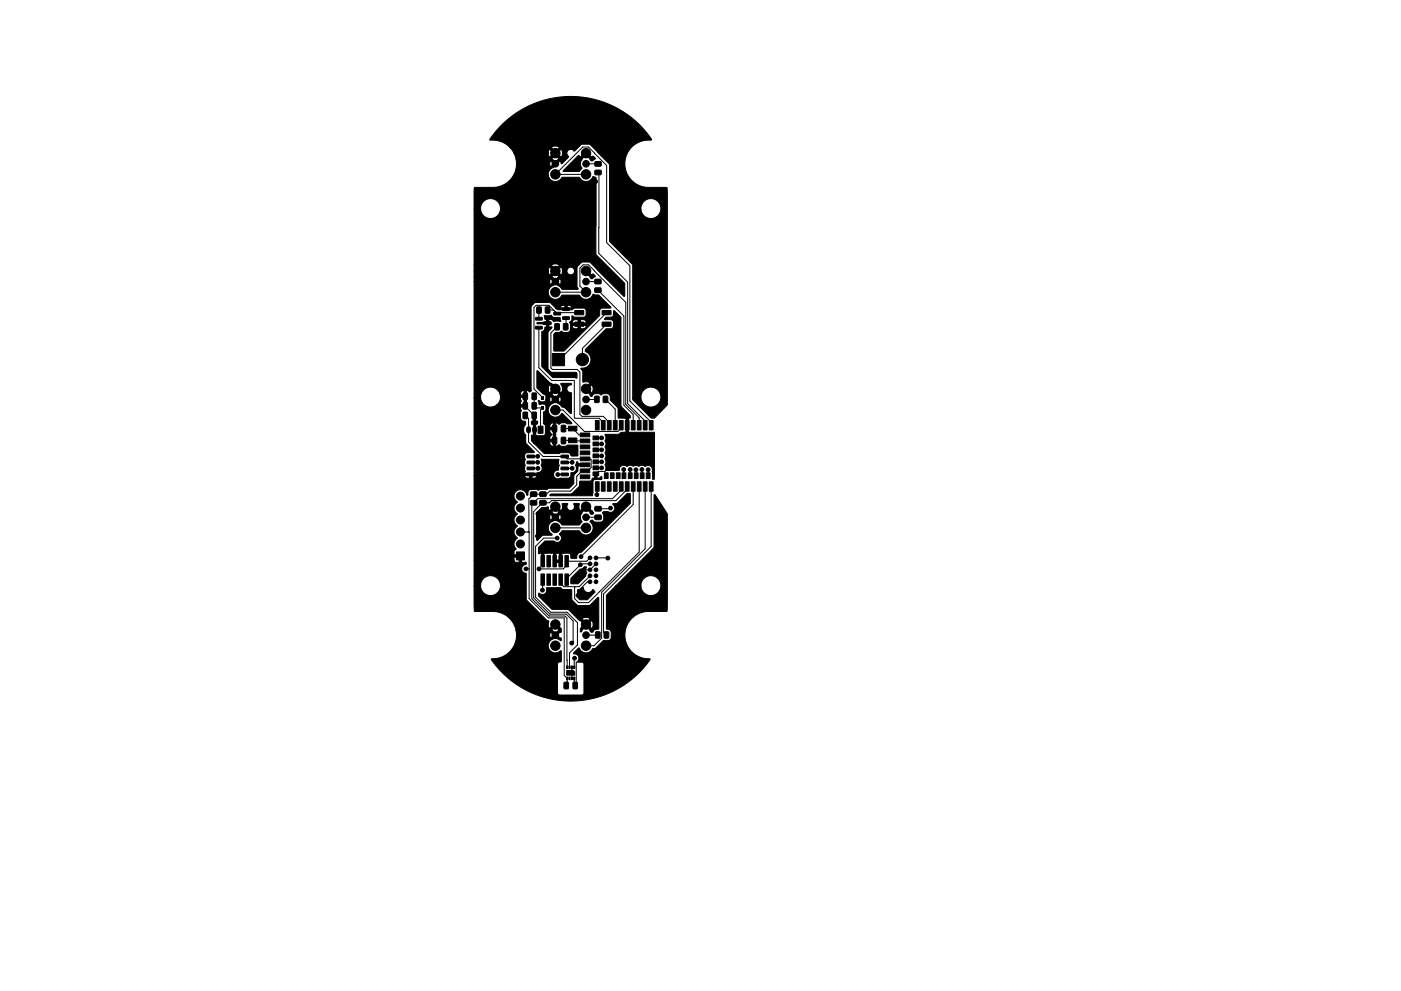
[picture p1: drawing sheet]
<svg xmlns="http://www.w3.org/2000/svg" width="297mm" height="210mm" viewBox="0 0 297 210" stroke-linecap="round" stroke-linejoin="round" font-family="sans-serif">
<g fill="#000" stroke="#000" stroke-width=".21">
<path d="M106.5 26.3a20.6 20.6 0 0 1 31.6 3.4h-.6a5 5 0 0 0-5 5.1 5 5 0 0 0 5 5h3.8l.2 .1v46l-2.8 2.8h-.6l-3.9-3.9-.1-.4h1.8a2.11 2.11 0 0 0 3.2 1.7 2.11 2.11 0 0 0 0-3.7 2.11 2.11 0 0 0-3.2 1.7v.3h-1.8v-28.2l-4.9-5v-6.8h6.7v.3a2.11 2.11 0 0 0 3.4 1.2 2.11 2.11 0 0 0-.4-3.6 2.11 2.11 0 0 0-3 2.1h-6.7v-9.6l-4.3-4.2-1.7 .1-1.4 1.4-.4-.3-.6-.1a.86 .86 0 0 0-.6 .7 .86 .86 0 0 0 .4 .9l-1.4 1.4h-.2l-.2-.6-1.7 1.5a1.54 1.54 0 0 0-.3 2.5 1.54 1.54 0 0 0 2.4-.5l3.7 .1a1.58 1.58 0 0 0 1.5 .8 1.58 1.58 0 0 0 1.4-1.1l.6 .3v16.2l6 6.2v2.7l-.2 .1-7.3-7.3h-1.4l-1.1 1-.1 4.1 .3 .7h-3.4l-1.5-1.3-.4 .5a1.53 1.53 0 0 0-.6 2.5 1.53 1.53 0 0 0 2.5-.5l3.7 .1a1.58 1.58 0 0 0 1.5 .8 1.58 1.58 0 0 0 1.4-1.1l1.1 .2 2.6 2.6v.1l-1.8 .1-.4 .1-.1 .3-.1 1.2-7.5 7.5h-2.1l-.1-3.6 .4-.4h.9a.51 .51 0 0 1 .8 0h.9l.3-.1 .2-.5 .1-.7h.3l.2 .4 .3 .1h1.9a.59 .59 0 0 0 .6-.7h-1.2v.7h-.5l-.1-.7h-1.1l-.1 .2h-.3l-.1-.7h3.4a.58 .58 0 0 0-.6-.7h-.6v.7h-.5l-.1-.7-.9 .1-.3 .6h-.4l-.1-.1 .4-.5 .1-.9 .6 .3h1.8l.4-.2 .2-.4v-.9l-.5-.4h-2l-.5 .3h-3.1l-.4-.4h3.5l-.3-.4-.3-.1h-.4v.5h-.5v-.5h-.4l-.4 .1-.2 .4h-1l-1-1-.4-.1h-2.9l-.9 .9 .1 17.8-.4 .3-.7-.4v3.4l-.1 .2h-1.1l.1 .7-.1 .4v1.2l.2 .5 .9 .3-.1 .6-.4 .6v.8l.5 .8v1.6l1.8 2-.1 .1h-1.4l-.5 .4-.1 .7 .2 .4-.2 .8 .2 .4-.2 .9 .2 .4-.2 .4h2.6l.7-.2a1.05 1.05 0 0 0 .2-1.6l.2-.5-.1-.7 3.7 .1-.1 .9 .2 .3-.2 .9-.4 .2a.92 .92 0 0 0-.5 1.3 .92 .92 0 0 0 1.3 .3h1.8l.4-.3 .1-.8 .7-.1a.93 .93 0 0 0 .2-1.5l.3-.7h.2v.4h1.7l.1 .1-.1 .4h-1.7v1.1l-.8 .9-.1 1.7-.9 1h-4.2l-.6 .3-1.3-.1-.5 .2-.4-.2h-1.2l-.5 .5-.1 .7-.1 .1a1.42 1.42 0 0 0-2.2-1 1.42 1.42 0 0 0 .1 2.4l-.1 .1a1.44 1.44 0 0 0 .1 2.5 1.48 1.48 0 0 0 0 2.5 1.48 1.48 0 0 0 0 2.6 1.51 1.51 0 0 0-.3 2.3l-.4 .4v.8h1.5l.1 1.6h.9v.5a.95 .95 0 0 0-.9 1 .95 .95 0 0 0 1 .9l.1 5.6 4.1 4.2 .6 .3a1.58 1.58 0 0 0 .1 1.6l1.2-1.2 1.3 1.2v.7h-.2l-.7 .6 .7 .7h.2v.5l-.8-.3-.5-.5-.6 .5a1.55 1.55 0 0 0-.5 2.4 1.55 1.55 0 0 0 2.3 .1l.1 2.2-.6 .2-.2 .4v6.1l.2 .4 5 .1 .3-.3 .1-6.3-.3-.4-.9-.1-.1-.1a.99 .99 0 0 0 .1-1.1 .99 .99 0 0 0-1-.5l1-1.2h.2a1.51 1.51 0 0 0 1.4 1 1.51 1.51 0 0 0 1.4-.8l.7-.2 1.6-1.6h1.3l.4-.6-.1-1.4-.3-.3-.6-.2v-7.1l1.9-1.9h5.4v.3a2.11 2.11 0 0 0 3.4 1.2 2.11 2.11 0 0 0-.4-3.6 2.11 2.11 0 0 0-3 2.1h-5.4l8.1-8.2 .1-11.1 .1-.2 2.7 4.2-.1 20.4-.1 .2h-3.8a5 5 0 0 0-5 5.2 5 5 0 0 0 5.3 4.9v.1a20.4 20.4 0 0 1-33.6-.1h.3a5 5 0 0 0 3.2-1.2 5 5 0 0 0 1.8-3.8h7l.2 .6 .7-.7-.7-.6-.2 .7h-7l-.1-1.1h7.7l.7 .7 .6-.6 .2-.1-.9-.8-.8 .8h-7.5a5 5 0 0 0-4.9-4h-3.9l-.1-5.3h1.4v.3a2.11 2.11 0 0 0 3.4 1.2 2.11 2.11 0 0 0-.4-3.6 2.11 2.11 0 0 0-3 2.1h-1.4v-5.6h8.5l.2 .5h.9v-1.1h-1.1v.6h-8.5v-17.9h10.7l.3 .4 .3 .2h1.5l.3-.2 .2-.4h-1v.5h-.5v-.5h-11.8v-16.5h1.4a2.11 2.11 0 0 0 1.3 1.8 2.11 2.11 0 0 0 2.2-.4l5.7 .1v-1.6h-.7l.1 .8-.1 .7h-5a2.09 2.09 0 0 0 .7-2h5v-1a.75 .75 0 0 0-.7 .8v.2h-4.3a2.11 2.11 0 0 0-2.4-1.6 2.11 2.11 0 0 0-1.8 2.2h-1.4v-24.6h16l.2 .6 .7-.7h.7l.7 .7a1.12 1.12 0 0 0 0-1.3l-.7 .6h-.7l-.7-.6-.2 .7h-16v-1.1h16.4l.2 .1 .7 .6 .6-.6 .2-.1-.9-.8-.8 .8h-16.4v-1.2h15.7l.3 .9 .9-.9h.7l.9 .9 .3-.9h.9a.81 .81 0 0 0 1.1 .7 .81 .81 0 0 0 .2-1.3 .81 .81 0 0 0-1.3 .4v.2h-.9l-.3-.9-.9 .9h-.7l-.9-.9-.3 .9h-15.7v-1.2h16.4l.9 .8 .8-.8a1.49 1.49 0 0 0-1.7 0h-16.4v-11.9h1.4v.3a2.11 2.11 0 0 0 3.4 1.2 2.11 2.11 0 0 0-.4-3.6 2.11 2.11 0 0 0-3 2.1h-1.4l.1-4.6h3.9a5 5 0 0 0 5-5h7l.2 .6 .7-.7-.7-.6-.2 .7h-7l-.1-1.1h7.7l.7 .7 .6-.6 .2-.1-.9-.8-.8 .8h-7.5l-.4-1.2h7.2l.3 .9 .9-.9h.7l.9 .9a1.46 1.46 0 0 0 0-1.8l-.9 .9h-.7l-.9-.9-.3 .9h-7.2l-.9-1.2h8.8l.9 .8 .8-.8a1.49 1.49 0 0 0-1.7 0l-8.9-.1a5 5 0 0 0-3.5-1.5h-.5l-.2-.1 1.5-2zM122.6 33h.2l.2 .4 1.3-1.2 1.2 1.2 .2-.3 .5 .5-.5 .5h-.4l-.2-.4-.9-.8-.8 .8a1.57 1.57 0 0 0 0 1.9l-.6 .8-3.4-.1zM126.2 36.2l1.1-.1 .2 .2v.7l-.3 .1h-.9l-.2-.2zM126.2 34.3h1.1l.2 .2v.6l-.3 .2h-.9l-.2-.3zM124.2 57.2h.1l1.2 1.2 .3-.3 .4 .5-.4 .3a.39 .39 0 0 1-.4 .3 .39 .39 0 0 1-.3-.4l-1.1-1.2zM113.6 67.4l1.3-.1 .1 .5-1.4 .1zM113.6 69.3l1.3-.1 .1 .5-1.4 .1zM113.8 78.7h.2l5 4.7a1.69 1.69 0 0 0-.1-2l2.2-.1v.3l-.3 .1a.82 .82 0 0 0-.6 .9 .82 .82 0 0 0 .9 .7v4.4l-1.3-1.1-.7-.2-.3-.5-1-.8-.5 .5a1.54 1.54 0 0 0-.7 2.4 1.54 1.54 0 0 0 2.6-.3l2 2.1-.9 .1-.4-.2h-.7l-.7 .3-.7-.3v5l.7-.3 .7 .3h.7l.4-.3h2.2v2.3h-1.4l-.2-.4-.5-.3h-1.4l-.4 .2h-3.2l-2.3-2.2h3.5a.74 .74 0 0 0 .7 .7v-1h-.7v.3h-3.5l-.4-.5v-.3h4.6v-2h-.7v.5l.4 .5-.4 .5v.5h-3.9v-.8h.4v-2.4h-.4v-.5l.3-.1 .1-1.5 .4 .1v1.4h.5v.5l-.4 .1v2.4h1.8l.2-.4v-1.3h1.7v-1a.75 .75 0 0 0-.7 .7v.3h-1a.61 .61 0 0 0-.4-.8v-2.4l.5-.4v-1l-.4-.4-1 .1-.2-.8 .6 .2 .6 .1 .3-.2 .1-.3h.8l.2 .6 .7-.7h.7l.7 .7a1.17 1.17 0 0 0 0-1.3l-.7 .6h-.7l-.7-.6-.2 .7h-.8v-.8l-.2-.3h1.6l.7 .7 .6-.6 .2-.1-.9-.8-.8 .8h-1.4l-.3-.1-1.1-1.1h2.1l.3 .9 .9-.9-.9-.9-.3 .9h-2.1l-.2-.2zM113.8 65.2l.7-.1 .3 .1v1l-.2 .3h-.6l-.2-.2zM115.4 68.3h1.4l.1 .5-1.4 .1zM115.7 65.2l.7-.1 .2 .1v1l-.1 .3h-.7l-.2-.2zM113.8 68.5l2.1-.2v-.5l-.4-.1v-.8h1.3l.6 .4 1.4 .1v.8h-1.4l-.4-.4h-.6v1.6l.7 .1-.8 .8-.1 .3v7.6l.8 .8h5.1l.2 .3v.9l-.5-.1h-4.6l-2.3-2.3v-7.4l.5-.3 .1-.7h.4v-.6l-2-.1z"/>
<path d="M117.1 75h2.6v2.6h-2.6zM117.7 68.7l.7-.1 .2 .2v1l-.1 .2h-.7l-.2-.1zM117.4 66.3h1.4l.1 .4-1.4 .1zM119.5 68.7l.7-.1 .2 .2v1l-.1 .2h-.6l-.3-.1zM119.3 67.2h1.4v.5l-1.3 .1zM119.3 65.3h1.4v.5l-1.3 .1zM121.9 65.9h1.8l.1 .8-1.9 .1zM121.9 68.4l1.8-.1 .1 .9h-1.9zM126.1 61.1h1.2l.2 .2v.6l-.3 .2h-1l-.1-.3zM126.1 59.3l1.2-.1 .2 .3v.6l-.3 .1h-1l-.1-.2zM127.7 68.4l1.8-.1 .1 .9h-1.9zM127.7 65.9h1.8l.1 .8-1.9 .1z"/>
<path d="M128.2 67.6l.3-.3h1.1l.3-.2 .2-.2v-.9l.1-.1 1.5 1.4v18.7l.1 .4 1.8 1.8v.5h-.4v3l5.6 .1-.1 9.9-.4-.1-.1-2.3-.5-.5h-.4l-.5 .2-.8-.3-.6 .2-.5-.1-.6 .1-.8-.2-.6 .3-.8-.3a.9 .9 0 0 0-.8 .9l-.1 .2h-2.8l.1-.7-.2-.5a1.04 1.04 0 0 0 0-1.1v-.1a1.62 1.62 0 0 0 0-1.4 1.13 1.13 0 0 0 0-1.2v-.1a1.28 1.28 0 0 0 0-1.2 1.26 1.26 0 0 0 0-1.3l2.7-.1 .7-.4h1v-3h-1.6l-.1-2.1-1.6-1.7v-.8l-.3-.4-1-.2-.6 .3-.5-.3h-.8l-.5 .3a.29 .29 0 0 1-.4 .3 .29 .29 0 0 1-.2-.4l-1.2-1.2h.7l.9 .9a1.46 1.46 0 0 0 0-1.8l-.9 .9h-.7l1.2-1.2a1.69 1.69 0 0 0-1.5-.2l-.1-2.3-.4-.6 .2-.1h.3a1.81 1.81 0 0 0 1.7-1.5 1.81 1.81 0 0 0-1.1-2l-.1-.5 4.4-4.3 1.1-.1 .4-.3 .1-1-.2-.4-.4-.2h-1.2zM110.9 87.5l.7-.1 .2 .2 .1 1-.2 .2-.6 .1-.2-.2zM111.8 96.6h1.4l.1 .5h-1.5zM111.8 97.9l1.4-.1 .1 .5-1.5 .1zM111.8 99.1h1.4l.1 .5-1.5 .1zM110.9 85.5l.7-.1 .2 .1 .1 1.1-.2 .2h-.6l-.2-.1zM110.9 83.4l.7-.1 .2 .2 .1 1-.2 .3h-.6l-.2-.2zM112.8 87.5l.7-.1 .2 .2 .1 1-.2 .2-.6 .1-.2-.2zM112.8 85.5l.7-.1 .2 .1 .1 1.1-.2 .2h-.6l-.2-.1zM112.8 83.4l.7-.1 .2 .2 .1 1-.2 .3h-.6l-.2-.2zM114.1 90.4h1v1.5h-1zM114.8 86.2h.4v.6h-.4z"/>
<path d="M114.8 84.1h.4v.6h-.4zM117.1 92.8l.7-.1 .2 .2 .1 1-.2 .3h-.6l-.2-.2zM117.1 90.3l.7-.1 .2 .2 .1 1-.2 .2-.6 .1-.2-.2zM119 99.1h1.4l.1 .5-1.5 .1zM119 97.9l1.4-.1 .1 .5-1.5 .1zM119 96.6h1.4l.1 .5h-1.5zM119 92.8l.7-.1 .2 .2 .1 1-.2 .3h-.6l-.2-.2zM119 90.3l.7-.1 .2 .2 .1 1-.2 .2-.6 .1-.2-.2zM120.5 90.4h1.8v1h-1.8zM120.5 92.9h1.8v1h-1.8zM123 91.9h2v.8h-2zM123 93.1h2v.8h-2z"/>
<path d="M123 94.4h2v.8h-2zM123 95.7h2v.8h-2zM123 97h2v.8h-2zM123 98.2h2v.8h-2zM125.7 92.5h1.2v.8h-1.2zM125.7 93.8h1.2v.8h-1.2zM125.7 95h1.2v.8h-1.2zM125.7 96.3h1.2v.8h-1.2zM125.7 97.6h1.2v.8h-1.2zM125.7 98.9h1.2v.8h-1.2zM126.2 89.2h.8v2h-.8zM126.1 84.1l.7-.1 .2 .2 .1 1-.2 .2h-.6l-.2-.1z"/>
<path d="M127.5 89.2h.8v2h-.8zM128.8 89.2h.8v2h-.8zM127.9 84.1l.7-.1 .3 .2v1l-.2 .2h-.6l-.2-.1zM130 89.2h.8v2h-.8zM131.3 89.2h.8v2h-.8zM132.6 89.2h.8v2h-.8zM133.8 89.2h.8v2h-.8zM135.1 89.2h.8v2h-.8zM136.4 89.2h.8v2h-.8zM137.7 89.2h.8v2h-.8zM109.5 117.1h1.7v1.7h-1.7zM111.8 100.4h1.4l.1 .5h-1.5z"/>
<path d="M112.5 104.4h1.2l.1 .2v.6l-.2 .2-1-.1-.2-.2zM112.5 106.2h1.2l.1 .2v.6l-.2 .2h-1l-.2-.3zM114.7 117.9h.7v2.4h-.7zM114.5 104.4h1.2l.1 .2v.6l-.2 .2-1-.1-.2-.2zM114.5 106.2h1.2l.1 .2v.6l-.2 .2h-1l-.2-.3zM116 117.9h.7v2.4h-.7zM117.2 117.9h.8v2.4h-.8zM118.5 117.9h.7v2.4h-.7zM119 100.4h1.4l.1 .5h-1.5zM119.8 117.9h.7v2.4h-.7zM113.8 108.7h3.3l.7 .7 .6-.6 .2-.1-.9-.8-.8 .8h-3.1l1.1-1h.8l.4-.2 .4 .9 1.2-1.2 1.3 1.2a1.69 1.69 0 0 0 .2-1.6l1.2 .1a.86 .86 0 0 0 0 1.2 .86 .86 0 0 0 1.2 0 .86 .86 0 0 0 0-1.2h1.2a1.68 1.68 0 0 0 .2 1.5l1.3-1.2 1.6 1.6-.2 .3h-.4l-.2-.4-.9-.8-.8 .8a1.55 1.55 0 0 0 0 2l-.6 .7h-3.6l-1.5-1.3-.4 .5a1.58 1.58 0 0 0-1.1 1.3 1.58 1.58 0 0 0 .9 1.5l-2 .2-1.1 1h-.2v-4.8h2.7l.2 .6 .7-.7h.7l.7 .7a1.12 1.12 0 0 0 0-1.3l-.7 .6h-.7l-.7-.6-.2 .7h-2.7zM123 99.5h2v.8h-2z"/>
<path d="M123 100.8h2v.8h-2zM125.7 100.1h1.2v.8h-1.2zM126.2 102.2h.8v2h-.8zM116.6 105l.2-.2h4.3l1.7-1.6 .2-1.1h2.1l.3-.2 .2-.5h.5v-1.1h.5v1.1h.4l.4-.3 .2 .1v.5h-1.5l-.3 .3v2.5l-.2 .7h-8.9zM126.2 107.5l1.1-.1 .2 .3v.6l-.3 .1h-.9l-.2-.2zM126.2 109.3h1.1l.2 .2v.6l-.3 .2h-.9l-.2-.3zM127.5 102.2h.8v2h-.8zM128.8 102.2h.8v2h-.8zM128.1 100.3h.8v1.2h-.8zM130 102.2h.8v2h-.8zM129.4 100.3h.8v1.2h-.8zM131.3 102.2h.8v2h-.8z"/>
<path d="M130.7 100.3h.8v1.2h-.8zM132.6 102.2h.8v2h-.8zM131.9 100.3h.8v1.2h-.8zM114.2 116.1l1.4-1.3h1.8l.3 .2a.95 .95 0 0 0 1.3-.4 .95 .95 0 0 0-.4-1.3l.6-.7 3.7 .1a1.54 1.54 0 0 0 2.4 .4 1.54 1.54 0 0 0-.2-2.5l.1-.1a.54 .54 0 0 1 .8 .2l1.3 .1 .4-.2 .3-.5v-.8l-.3-.5 .3-.3 1 .1a.95 .95 0 0 0 1.3-.4 .95 .95 0 0 0-.4-1.3l1-.2 2-1.9h.7v2l-10.3 10.4a.96 .96 0 0 0-1 1.1l-.1 .2-1.1-.1-.1-.6-.2-.4h-1.7v1.9h-1.6l-.2-.5h1.3v-1.4h-.7v1.4h-.6v-1.4h-2v1.8l-.4 .1-.1-.1v-1.8l-.5 .1-.1-.1zM133.8 102.2h.8v2h-.8zM133.2 100.3h.8v1.2h-.8zM135.1 102.2h.8v2h-.8zM134.5 100.3h.8v1.2h-.8zM136.4 102.2h.8v2h-.8zM135.8 100.3h.8v1.2h-.8zM137.7 102.2h.8v2h-.8zM137 100.3h.8v1.2h-.8z"/>
<path d="M114.7 121.8h.7v2.4h-.7zM116 121.8h.7v2.4h-.7zM117.2 121.8h.8v2.4h-.8zM114.2 125.9l.4 .1a.98 .98 0 0 0 1.1-.2 .98 .98 0 0 0 .2-1.1l2.4-.1 .6 .1 .5 .4h1.8v2.1l1.3 1.3h2.4l1.8-1.7h.2v6.6l-.7 .2-.5 .5h-.3l-1.2-1.2-.8 .8-.1 .3h-.3l.1-.7 .8-.8h.7l.9 .9a1.43 1.43 0 0 0 0-1.8l-.9 .9h-.7l-1.4-1.2h.9l.9 .8 .8-.8a1.45 1.45 0 0 0-1.7 0h-.9l-2.1-2h-3.4l-2.8-2.8zM118.5 121.8h.7v2.4h-.7zM119.8 121.8h.7v2.4h-.7zM122.5 125.1l.6-.1 .5-.4a1.11 1.11 0 0 0 .9 1.1 1.11 1.11 0 0 0 1.2-.6l.4 .6-1.6 1.5h-1.5l-.5-.4zM121.1 122.7l1.9-1.9 .5-.2 .4-.3h.4a1.25 1.25 0 0 0 .1 1.3l-.2 .7-1.7 1.6-1.4-.1zM126.3 134.1l.7-.1 .2 .2 .1 1-.2 .2h-.6l-.2-.1zM128.1 134.1l.7-.1 .3 .2v1l-.2 .2h-.6l-.2-.1zM120.1 143.6h.3v.6h-.3zM120.1 142.2h1.4l.3 .3v.7h-1.7z"/>
<path d="M120.1 141.3h.3v.5h-.3zM119.6 144.8l.7-.1 .2 .2v1l-.1 .3h-.6l-.2-.2zM120.6 141.3h.3v.5h-.3zM120.6 143.6h.3v.6h-.3zM121.1 141.3h.3v.5h-.3zM121.1 143.6h.3v.6h-.3zM121.6 141.3h.3v.5h-.3zM121.6 143.6h.3v.6h-.3zM121.5 144.8l.7-.1 .2 .2 .1 1-.2 .3h-.6l-.2-.2z"/>
<circle cx="108.1" cy="27.7" r=".4"/>
<circle cx="110.3" cy="37.7" r=".4"/>
<circle cx="114.2" cy="22.9" r=".4"/>
<circle cx="117.7" cy="34.7" r=".7"/>
<circle cx="117.7" cy="37" r="1"/>
<circle cx="117.8" cy="32.5" r="1"/>
<circle cx="120.5" cy="21.6" r=".4"/>
<circle cx="121.2" cy="38.2" r=".4"/>
<circle cx="121.2" cy="35.6" r=".4"/>
<circle cx="121.3" cy="30.9" r=".4"/>
<circle cx="124.2" cy="34.7" r=".7"/>
<circle cx="124.2" cy="37" r="1"/>
<circle cx="124.2" cy="32.5" r="1"/>
<circle cx="126.3" cy="38.5" r=".4"/>
<circle cx="126.8" cy="22.6" r=".4"/>
<circle cx="127.4" cy="32.1" r=".4"/>
<circle cx="131.2" cy="25.1" r=".4"/>
<circle cx="131.7" cy="34.6" r=".4"/>
<circle cx="135.6" cy="28.1" r=".4"/>
<circle cx="101.5" cy="41.3" r=".4"/>
<circle cx="101.8" cy="49.8" r=".4"/>
<circle cx="117.8" cy="57.5" r="1"/>
<circle cx="117.8" cy="59.7" r=".7"/>
<circle cx="124.2" cy="57.5" r="1"/>
<circle cx="124.2" cy="59.7" r=".7"/>
<circle cx="125.5" cy="53" r=".4"/>
<circle cx="134.3" cy="46.3" r=".4"/>
<circle cx="134.8" cy="55.8" r=".4"/>
<circle cx="136.5" cy="40.5" r=".4"/>
<circle cx="140.9" cy="57.7" r=".4"/>
<circle cx="141" cy="50.2" r=".4"/>
<circle cx="101.2" cy="70.6" r=".4"/>
<circle cx="101.4" cy="60.8" r=".4"/>
<circle cx="111.9" cy="77.5" r=".4"/>
<circle cx="112" cy="70.8" r=".4"/>
<circle cx="115.4" cy="77.4" r=".4"/>
<circle cx="115.5" cy="70.7" r=".4"/>
<circle cx="117.8" cy="62" r="1"/>
<circle cx="117.9" cy="73.8" r=".4"/>
<circle cx="118.1" cy="71.2" r=".4"/>
<circle cx="120.9" cy="63.2" r=".4"/>
<circle cx="121.1" cy="72.3" r=".4"/>
<circle cx="121.1" cy="60.2" r=".4"/>
<circle cx="121.4" cy="79.5" r=".4"/>
<circle cx="123.5" cy="76.3" r="1.3"/>
<circle cx="124.2" cy="62" r="1"/>
<circle cx="124.3" cy="79.6" r=".4"/>
<circle cx="125.1" cy="74.2" r=".4"/>
<circle cx="125.7" cy="67.5" r=".4"/>
<circle cx="127.3" cy="64.3" r=".4"/>
<circle cx="129.3" cy="70.4" r=".4"/>
<circle cx="130.8" cy="60.2" r=".4"/>
<circle cx="131" cy="77.6" r=".4"/>
<circle cx="131" cy="68.1" r=".4"/>
<circle cx="134.6" cy="66.5" r=".4"/>
<circle cx="134.8" cy="77.6" r=".4"/>
<circle cx="140.9" cy="72.9" r=".4"/>
<circle cx="141" cy="65.5" r=".4"/>
<circle cx="101.2" cy="80.9" r=".4"/>
<circle cx="101.3" cy="90.9" r=".4"/>
<circle cx="110.7" cy="93.2" r=".4"/>
<circle cx="113.3" cy="93.1" r=".4"/>
<circle cx="114" cy="96.8" r=".4"/>
<circle cx="114" cy="98.1" r=".4"/>
<circle cx="114" cy="99.4" r=".4"/>
<circle cx="114.5" cy="80.2" r=".4"/>
<circle cx="116" cy="88.8" r=".4"/>
<circle cx="117.3" cy="98.1" r=".4"/>
<circle cx="117.7" cy="82.5" r="1"/>
<circle cx="117.8" cy="84.7" r=".7"/>
<circle cx="117.8" cy="87" r="1"/>
<circle cx="121.3" cy="98.1" r=".4"/>
<circle cx="121.3" cy="99.4" r=".4"/>
<circle cx="121.5" cy="96.3" r=".4"/>
<circle cx="124.2" cy="82.5" r="1"/>
<circle cx="124.2" cy="84.7" r=".7"/>
<circle cx="124.2" cy="87" r="1"/>
<circle cx="127.6" cy="92.9" r=".4"/>
<circle cx="127.6" cy="94.2" r=".4"/>
<circle cx="127.6" cy="95.4" r=".4"/>
<circle cx="127.6" cy="99.3" r=".4"/>
<circle cx="127.6" cy="98" r=".4"/>
<circle cx="127.6" cy="96.7" r=".4"/>
<circle cx="132.2" cy="87.8" r=".4"/>
<circle cx="132.2" cy="99.6" r=".4"/>
<circle cx="133.6" cy="99.6" r=".4"/>
<circle cx="134.8" cy="99.7" r=".4"/>
<circle cx="136.1" cy="99.6" r=".4"/>
<circle cx="137.4" cy="99.7" r=".4"/>
<circle cx="140.8" cy="80.7" r=".4"/>
<circle cx="101.2" cy="100.2" r=".4"/>
<circle cx="101.2" cy="107.7" r=".4"/>
<circle cx="101.2" cy="115.2" r=".4"/>
<circle cx="110.3" cy="105.3" r=".85"/>
<circle cx="110.3" cy="107.8" r=".85"/>
<circle cx="110.3" cy="110.3" r=".85"/>
<circle cx="110.3" cy="115.4" r=".85"/>
<circle cx="110.3" cy="112.9" r=".85"/>
<circle cx="112.8" cy="103.4" r=".4"/>
<circle cx="113.9" cy="113.7" r=".4"/>
<circle cx="114" cy="109" r=".4"/>
<circle cx="116.1" cy="115.9" r=".4"/>
<circle cx="117.7" cy="107.5" r="1"/>
<circle cx="117.8" cy="112" r="1"/>
<circle cx="117.8" cy="109.7" r=".7"/>
<circle cx="118.1" cy="114.2" r=".4"/>
<circle cx="118.3" cy="100.7" r=".4"/>
<circle cx="119.7" cy="107.9" r=".4"/>
<circle cx="120.4" cy="103" r=".4"/>
<circle cx="122.3" cy="108.8" r=".4"/>
<circle cx="122.8" cy="103.9" r=".4"/>
<circle cx="123" cy="119.8" r=".4"/>
<circle cx="123.2" cy="118.1" r=".4"/>
<circle cx="123.6" cy="115.8" r=".4"/>
<circle cx="124.2" cy="107.5" r="1"/>
<circle cx="124.2" cy="112" r="1"/>
<circle cx="124.2" cy="109.7" r=".7"/>
<circle cx="125.1" cy="118.4" r=".39"/>
<circle cx="125.1" cy="119.6" r=".39"/>
<circle cx="125.2" cy="103.9" r=".4"/>
<circle cx="126.4" cy="119.6" r=".39"/>
<circle cx="126.4" cy="118.4" r=".39"/>
<circle cx="126.5" cy="119.6" r=".16"/>
<circle cx="126.5" cy="104.9" r=".4"/>
<circle cx="127.2" cy="112.2" r=".4"/>
<circle cx="128.9" cy="118.4" r=".4"/>
<circle cx="129.4" cy="107.8" r=".4"/>
<circle cx="131.7" cy="107.5" r=".4"/>
<circle cx="133" cy="105.8" r=".4"/>
<circle cx="139.1" cy="117.7" r=".4"/>
<circle cx="139.3" cy="107.9" r=".4"/>
<circle cx="139.3" cy="113.5" r=".4"/>
<circle cx="101" cy="123.4" r=".4"/>
<circle cx="103.5" cy="129.1" r=".4"/>
<circle cx="110.6" cy="133.9" r=".4"/>
<circle cx="110.9" cy="122.5" r=".4"/>
<circle cx="110.9" cy="128" r=".4"/>
<circle cx="111.5" cy="120.7" r=".4"/>
<circle cx="114.3" cy="120.7" r=".4"/>
<circle cx="115" cy="125.2" r=".4"/>
<circle cx="115.3" cy="132.2" r=".4"/>
<circle cx="115.6" cy="127" r=".4"/>
<circle cx="117.3" cy="128.7" r=".4"/>
<circle cx="117.7" cy="134.7" r=".7"/>
<circle cx="117.8" cy="137" r="1"/>
<circle cx="117.8" cy="132.5" r="1"/>
<circle cx="118.3" cy="139.3" r=".4"/>
<circle cx="120.6" cy="126.2" r=".4"/>
<circle cx="121.2" cy="136.4" r=".4"/>
<circle cx="121.8" cy="139.6" r=".4"/>
<circle cx="122.5" cy="126.3" r=".4"/>
<circle cx="123" cy="130.5" r=".4"/>
<circle cx="123" cy="121.7" r=".4"/>
<circle cx="124.2" cy="134.7" r=".7"/>
<circle cx="124.2" cy="137" r="1"/>
<circle cx="124.2" cy="132.5" r="1"/>
<circle cx="124.9" cy="139.4" r=".4"/>
<circle cx="125" cy="120.9" r=".17"/>
<circle cx="125.1" cy="120.9" r=".39"/>
<circle cx="125.1" cy="123.4" r=".39"/>
<circle cx="125.1" cy="122.2" r=".39"/>
<circle cx="126.4" cy="123.4" r=".39"/>
<circle cx="126.4" cy="120.9" r=".39"/>
<circle cx="126.4" cy="122.2" r=".39"/>
<circle cx="129.2" cy="131.5" r=".4"/>
<circle cx="131.9" cy="137" r=".4"/>
<circle cx="132.1" cy="125.4" r=".4"/>
<circle cx="132.1" cy="131.6" r=".4"/>
<circle cx="135.5" cy="120.3" r=".4"/>
<circle cx="136.6" cy="128.8" r=".4"/>
<circle cx="140.6" cy="128.9" r=".4"/>
<circle cx="107.8" cy="140.7" r=".4"/>
<circle cx="110" cy="144.4" r=".4"/>
<circle cx="114.7" cy="146.5" r=".4"/>
<circle cx="126.4" cy="146.9" r=".4"/>
<circle cx="131" cy="144.4" r=".4"/>
<circle cx="135.6" cy="140.8" r=".4"/>
</g>
<path d="M112.1 91v.4M113.3 91v.4" fill="none" stroke="#000" stroke-width="1.1"/>
<g fill="none" stroke="#000" stroke-width=".21">
<path d="M124.2 34.7h2.6M126 32.5l2.6 2.6v16.4l4.9 4.9v28.7l4.6 4.5v.6M126.1 32.6l-1.3-1.4h-1.3l-5.7 5.8h6.4M126.8 34.7v.1M126.8 36.6l.2 .2-.1 16.9 6.2 6.2v25.7l3.7 3.8v.8M126.8 59.7h-2.6M114.3 69.5v8.5l2.6 2.7h4.9v7.9l.1 .1h5.1l.9 .9v.6M114.3 65.8v1.8M116.1 65.8h1.3M117.8 62h6.4l-1.2-1.3v-3.8l.6-.7h1.2l7.9 7.9v21.7l2.8 2.8v1.6M118.1 69.3l-1.3 1.3v7.4l.3 .4h5.3l.6 .6v8.9l.4 .4h4.5l1.3 1.3v.6M120 67.5l-.1 1.8"/>
<path d="M122.8 66.3h-4.5l-.2 .2-1.7-1.7h-2.7l-.5 .4v17.3l1.8 1.9M126.8 61.6l5.5 5.5v18.9l1.9 1.9v2.3M128.6 66.3l-10 10h-.2M128.6 68.8l-5.1 5.1v2.4M111.4 88.1l.7 .7v5l3 3h4.6l.5 .6h4.9l.2 .1v1.7l-.7 .7M111.4 84.1v2.1l1.9 2v3M112.6 96.8h1.4M112.6 96.8h-.1M112.6 98.1h-.1M112.6 98.1h1.4M112.6 99.4h1.4M112.6 99.4h-.1"/>
<path d="M113.3 84.1v2l.4 .4h1.3l-.4 .5v4.2M117.6 90.9v2.6M117.8 87h1.6l4.5 4.5h7.1l.7-.7v-.6M119.5 90.9h1.9l1.4 1.4h1.2M119.5 93.5h4.5M119.8 98.1h1.5M119.8 99.4h1.5M119.8 99.4h-.1M119.8 98.1h-.1M124 99.9h-.6l-1.1 1.1v1.9l-1.4 1.3h-4.4l-.6 .6h-2.8l-1 1 .1 21.2 4.1 4.1h3.3v12.2l.6 .6M124.2 84.7h2.3M126.3 92.9h1.3"/>
<path d="M126.3 94.2h1.3M126.3 95.4h1.3M126.3 99.3h1.3M126.3 98h1.3M126.3 96.7h1.3M126.5 84.7h.1M128.4 84.7l2 2.1v3.4M129.6 98.6l-1.3 1.4h-1.5l-.5 .5M132.2 99.6l.1 1.3M133.6 99.6v1.3M134.8 99.7l.1 1.2M136.1 99.6l.1 1.3"/>
<path d="M137.4 99.7v1.2M112.1 112.8l.1 .1M117.8 112h6.4M118.1 114.2h-2.8l-1.7 1.7v10.8l3.2 3.2h3.4l2.2 2.2v4.7l-1.6 1.7v3.1M119.7 100.7h-1.4M124.2 109.7h2.6M125.1 118.4l-.7 .7h-4.3v.9l-.7 .7h-5.1M125.1 119.6h-1.9l-3.1 3.1v.3M125.4 106.2h.1M126.4 119.6l-1.3 1.3h-1.3l-.8 .8M126.4 118.4h2.5M126.6 103.2l-.1 1.7"/>
<path d="M126.8 109.7v.1M129.4 107.8l-.1 .1h-2.5M131.7 103.2v.7l-1.8 1.9h-15.9l-1.2 1.3v19.9l3.6 3.7h3.4l.4 .4v10.5M132.6 104.2l-2 2h-13.6l-.5 .5h-1.5l-1.8 1.8v18.4l3.4 3.4h3.5l1.4 1.4v4.4l-.3 .3M134.2 103.2v3.8l-11 11.1M135.5 103.2v13.9l-10.7 10.8h-2.1l-.9-.9 .1-2.5M136.8 103.2v13.2l-9.2 9.3v9.7l-1.6 1.6h-1.8M138.1 103.2v12.7l-10.1 10.1v8.1l.6 .6M111.5 120.7h.1M111.5 120.7h.7M115.1 123l-.1 2.2M121.8 139.7v1.9"/>
<path d="M124.2 134.7h2.6M124.9 139.4l-1.1 1.1h-1.6v4.7l-.3 .2M125.1 123.4h-.6l-2 2v.9M125.1 122.2l-2.3 2.3h-3.3l-.6-.7v-.8"/>
</g>
<path d="M110.3 112.9h1.9M120.2 143.8v1.1l-.1 .4M121.2 141.5v.9l-.2 .2 .2 .3v.9M121.2 143.9h.6M121.8 143.8v1.3l.1 .2" fill="none" stroke="#000" stroke-width=".25"/>
</svg>
